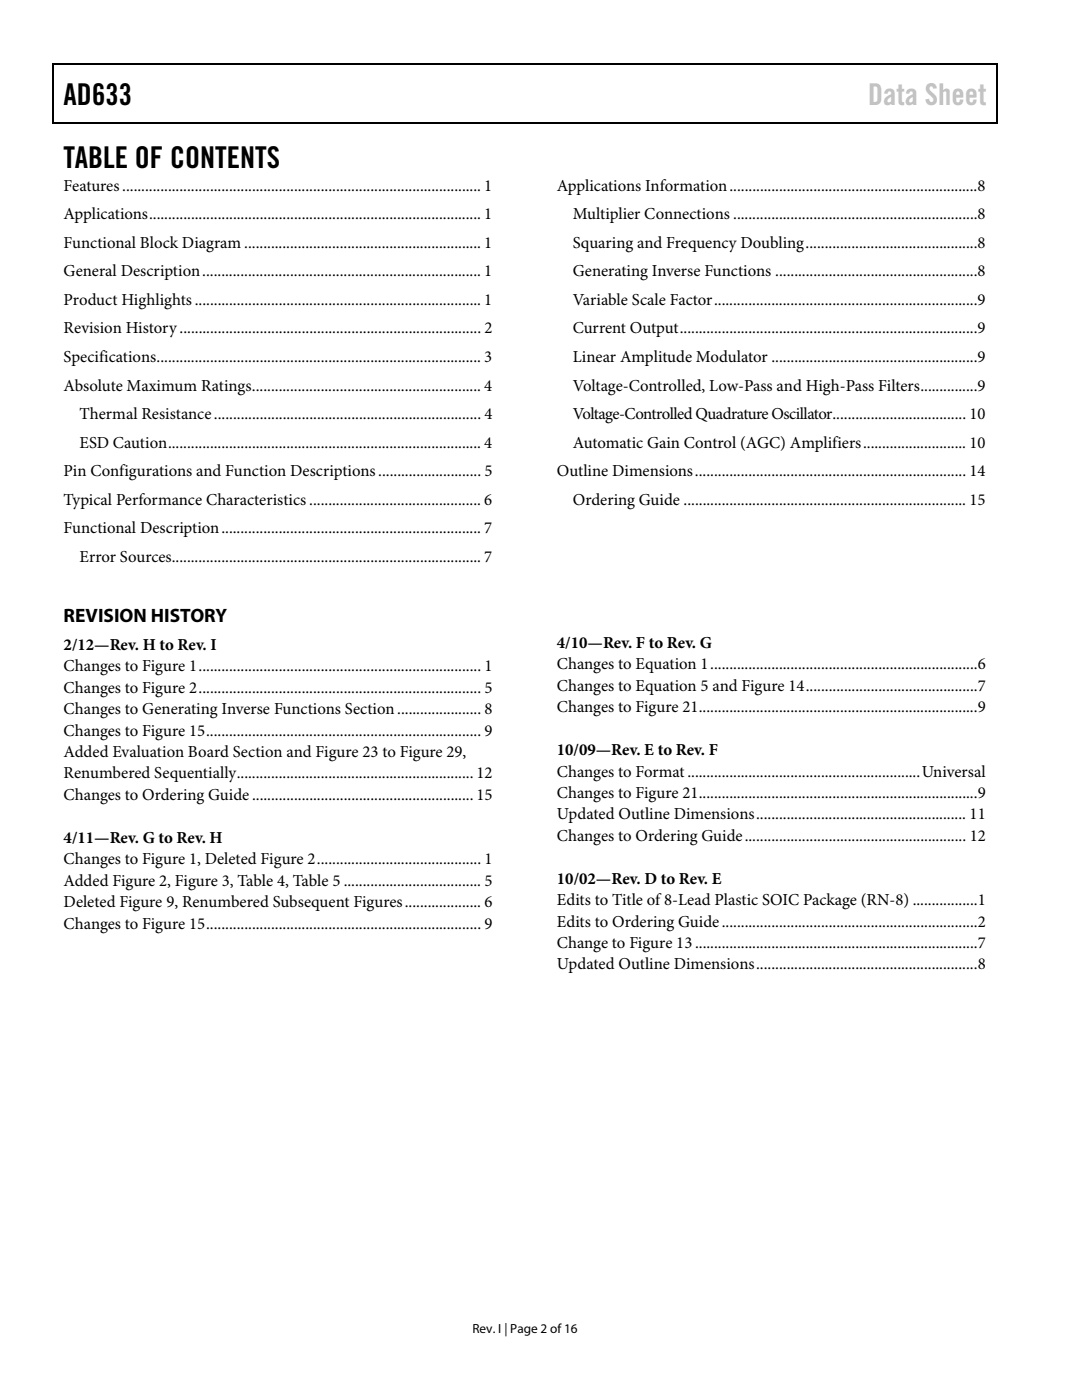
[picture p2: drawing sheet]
<svg xmlns="http://www.w3.org/2000/svg" width="216mm" height="279mm" viewBox="0 0 216 279" stroke-linecap="round" stroke-linejoin="round" font-family="sans-serif">
<defs><g id="words">
<g font-size="6">
<text x="12.7" y="21">AD633</text>
<text x="12.7" y="33.6">TABLE OF CONTENTS</text>
</g>
<text font-size="6" fill="#c0c0c0" x="173.2" y="21">Data Sheet</text>
<text font-size="3.9" x="12.7" y="124.2">REVISION HISTORY</text>
<g font-size="3.3">
<text x="12.7" y="38.1">Features .............................................................................................. 1</text>
<text x="111.1" y="38.1">Applications Information .................................................................8</text>
<text x="12.7" y="43.8">Applications ....................................................................................... 1</text>
<text x="114.3" y="43.8">Multiplier Connections ................................................................8</text>
<text x="12.7" y="49.5">Functional Block Diagram .............................................................. 1</text>
<text x="114.3" y="49.5">Squaring and Frequency Doubling .............................................8</text>
<text x="12.7" y="55.2">General Description ......................................................................... 1</text>
<text x="114.3" y="55.2">Generating Inverse Functions .....................................................8</text>
<text x="12.7" y="60.9">Product Highlights ........................................................................... 1</text>
<text x="114.3" y="60.9">Variable Scale Factor .....................................................................9</text>
<text x="12.7" y="66.5">Revision History ............................................................................... 2</text>
<text x="114.3" y="66.5">Current Output ..............................................................................9</text>
<text x="12.7" y="72.2">Specifications ..................................................................................... 3</text>
<text x="12.7" y="77.9">Absolute Maximum Ratings ............................................................ 4</text>
<text x="114.3" y="72.2">Linear Amplitude Modulator ......................................................9</text>
<text x="114.3" y="77.9">Voltage-Controlled, Low-Pass and High-Pass Filters ...............9</text>
<text x="15.9" y="83.6">Thermal Resistance ...................................................................... 4</text>
<text x="114.3" y="83.6">Voltage-Controlled Quadrature Oscillator ................................... 10</text>
<text x="15.9" y="89.3">ESD Caution .................................................................................. 4</text>
<text x="114.3" y="89.3">Automatic Gain Control (AGC) Amplifiers ........................... 10</text>
<text x="12.7" y="95">Pin Configurations and Function Descriptions ........................... 5</text>
<text x="111.1" y="95">Outline Dimensions ....................................................................... 14</text>
<text x="12.7" y="100.7">Typical Performance Characteristics ............................................. 6</text>
<text x="114.3" y="100.7">Ordering Guide .......................................................................... 15</text>
<text x="12.7" y="106.4">Functional Description .................................................................... 7</text>
<text x="15.9" y="112.1">Error Sources ................................................................................. 7</text>
<text x="12.7" y="129.7">2/12—Rev. H to Rev. I</text>
<text x="111.1" y="129.3">4/10—Rev. F to Rev. G</text>
<text x="12.7" y="134">Changes to Figure 1 .......................................................................... 1</text>
<text x="111.1" y="133.6">Changes to Equation 1 ...................................................................... 6</text>
<text x="111.1" y="137.9">Changes to Equation 5 and Figure 14 ............................................. 7</text>
<text x="12.7" y="138.3">Changes to Figure 2 .......................................................................... 5</text>
<text x="12.7" y="142.5">Changes to Generating Inverse Functions Section ...................... 8</text>
<text x="111.1" y="142.2">Changes to Figure 21 ......................................................................... 9</text>
<text x="12.7" y="146.8">Changes to Figure 15 ........................................................................ 9</text>
<text x="12.7" y="151.1">Added Evaluation Board Section and Figure 23 to Figure 29,</text>
<text x="12.7" y="155.4">Renumbered Sequentially .............................................................. 12</text>
<text x="111.1" y="150.7">10/09—Rev. E to Rev. F</text>
<text x="111.1" y="155">Changes to Format ............................................................. Universal</text>
<text x="12.7" y="159.7">Changes to Ordering Guide .......................................................... 15</text>
<text x="111.1" y="159.3">Changes to Figure 21 ......................................................................... 9</text>
<text x="111.1" y="163.5">Updated Outline Dimensions ....................................................... 11</text>
<text x="111.1" y="167.8">Changes to Ordering Guide .......................................................... 12</text>
<text x="12.7" y="168.2">4/11—Rev. G to Rev. H</text>
<text x="12.7" y="172.5">Changes to Figure 1, Deleted Figure 2 ........................................... 1</text>
<text x="12.7" y="176.7">Added Figure 2, Figure 3, Table 4, Table 5 .................................... 5</text>
<text x="111.1" y="176.4">10/02—Rev. D to Rev. E</text>
<text x="12.7" y="181">Deleted Figure 9, Renumbered Subsequent Figures .................... 6</text>
<text x="12.7" y="185.3">Changes to Figure 15 ........................................................................ 9</text>
<text x="111.1" y="180.7">Edits to Title of 8-Lead Plastic SOIC Package (RN-8) ................. 1</text>
<text x="111.1" y="184.9">Edits to Ordering Guide ................................................................... 2</text>
<text x="111.1" y="189.2">Change to Figure 13 .......................................................................... 7</text>
<text x="111.1" y="193.5">Updated Outline Dimensions .......................................................... 8</text>
</g>
<text font-size="2.6" x="94.3" y="266">Rev. I | Page 2 of 16</text>
</g></defs>
<path d="M10.5 12.7h.3v1h-.3zM198.8 12.7h.2v1h-.2zM198.8 12.7h.2v.3h-.2zM198.8 24.4h.2v.3h-.2z" fill="#000"/>
<path d="M10.5 12.8h188.3M10.7 13.7v11M198.9 13.7v11M10.5 24.5h188.3" fill="none" stroke="#000" stroke-width=".25"/>
<use href="#words"/>
</svg>
